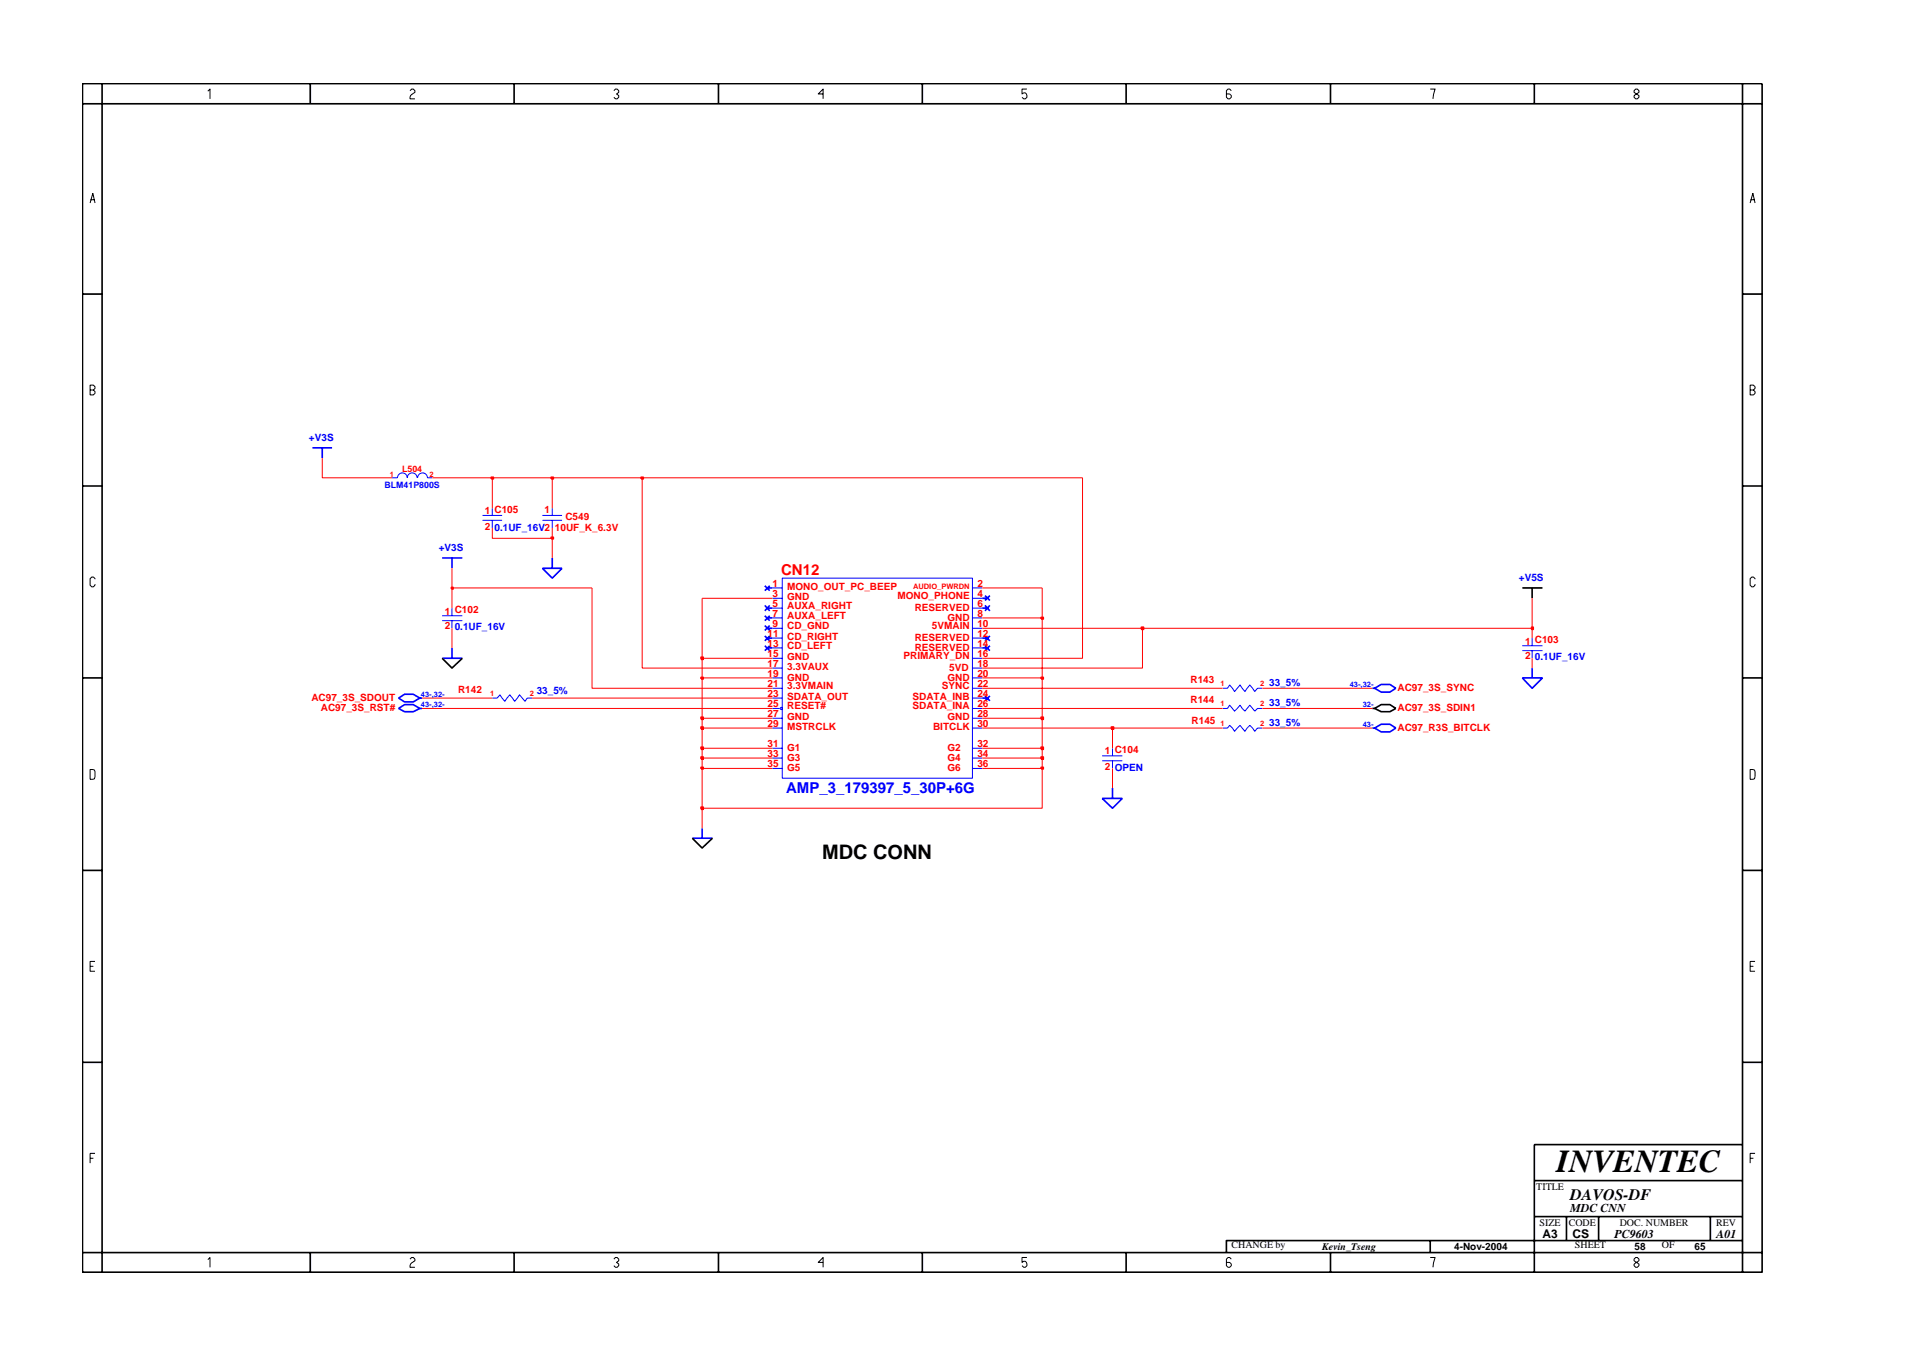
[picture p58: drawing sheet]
<svg xmlns="http://www.w3.org/2000/svg" width="297mm" height="210mm" viewBox="0 0 297 210" stroke-linecap="round" stroke-linejoin="round" font-family="sans-serif">
<defs><g id="words">
<text font-size="5" x="241.8" y="182">INVENTEC</text>
<text font-size="3.1" x="127.7" y="133.4">MDC CONN</text>
<text font-size="2.5" x="244" y="186.3">DAVOS-DF</text>
<text font-size="2.3" fill="#f00" x="121.4" y="89.4">CN12</text>
<text font-size="2.3" fill="#00f" x="122.1" y="123.2">AMP_3_179397_5_30P+6G</text>
<g font-size="1.9">
<text x="244" y="188.2">MDC CNN</text>
<text x="239.6" y="192.2">A3</text>
<text x="244.3" y="192.3">CS</text>
<text x="250.8" y="192.2">PC9603</text>
<text x="266.6" y="192.2">A01</text>
</g>
<g font-size="1.6" fill="#00f">
<text x="48" y="68.4">+V3S</text>
<text x="76.8" y="82.4">0.1UF_16V2</text>
<text x="68.2" y="85.5">+V3S</text>
<text x="236" y="90.2">+V5S</text>
<text x="70.6" y="97.9">0.1UF_16V</text>
<text x="83.4" y="107.8">33_5%</text>
<text x="197.2" y="106.5">33_5%</text>
<text x="238.4" y="102.6">0.1UF_16V</text>
<text x="197.2" y="112.7">33_5%</text>
<text x="197.2" y="109.6">33_5%</text>
<text x="173.2" y="119.7">OPEN</text>
</g>
<g font-size="1.6" fill="#f00">
<text x="75.3" y="79.9">1 C105</text>
<text x="75.3" y="82.2">2</text>
<text x="84.6" y="79.7">1</text>
<text x="86.2" y="82.4">10UF_K_6.3V</text>
<text x="87.8" y="80.8">C549</text>
<text x="69.1" y="95.4">1 C102</text>
<text x="120" y="92.7">3</text>
<text x="120" y="95.8">7</text>
<text x="120" y="94.3">5</text>
<text x="120" y="91.1">1</text>
<text x="122.3" y="93.2">GND</text>
<text x="122.3" y="94.6">AUXA_RIGHT</text>
<text x="122.3" y="91.5">MONO_OUT_PC_BEEP</text>
<text x="139.4" y="93.1">MONO_PHONE</text>
<text x="142.1" y="94.9">RESERVED</text>
<text x="151.8" y="94.3">6</text>
<text x="151.8" y="95.8">8</text>
<text x="151.8" y="92.7">4</text>
<text x="151.8" y="91.1">2</text>
<text x="69.1" y="97.7">2</text>
<text x="119.2" y="100.4">13</text>
<text x="119.2" y="98.9">11</text>
<text x="120" y="97.3">9</text>
<text x="122.3" y="97.7">CD_GND</text>
<text x="122.3" y="100.9">CD_LEFT</text>
<text x="122.3" y="99.3">CD_RIGHT</text>
<text x="122.3" y="96.2">AUXA_LEFT</text>
<text x="142.1" y="99.5">RESERVED</text>
<text x="142.1" y="101">RESERVED</text>
<text x="144.8" y="97.7">5VMAIN</text>
<text x="147.2" y="96.4">GND</text>
<text x="151.8" y="97.3">10</text>
<text x="151.8" y="98.9">12</text>
<text x="151.8" y="100.4">14</text>
<text x="236.9" y="100.1">1 C103</text>
<text x="71.2" y="107.6">R142</text>
<text x="119.2" y="103.6">17</text>
<text x="119.2" y="106.7">21</text>
<text x="119.2" y="105.1">19</text>
<text x="119.2" y="102.1">15</text>
<text x="122.3" y="104">3.3VAUX</text>
<text x="122.3" y="107">3.3VMAIN</text>
<text x="122.3" y="105.7">GND</text>
<text x="122.3" y="102.6">GND</text>
<text x="140.4" y="102.4">PRIMARY_DN</text>
<text x="146.3" y="107">SYNC</text>
<text x="147.2" y="105.7">GND</text>
<text x="147.5" y="104.2">5VD</text>
<text x="151.8" y="103.6">18</text>
<text x="151.8" y="105.1">20</text>
<text x="151.8" y="102.1">16</text>
<text x="151.8" y="106.7">22</text>
<text x="184.9" y="106.1">R143</text>
<text x="217.1" y="107.3">AC97_3S_SYNC</text>
<text x="236.9" y="102.4">2</text>
<text x="48.4" y="108.8">AC97_3S_SDOUT</text>
<text x="49.8" y="110.4">AC97_3S_RST#</text>
<text x="119.2" y="111.4">27</text>
<text x="119.2" y="112.9">29</text>
<text x="119.2" y="109.8">25</text>
<text x="119.2" y="108.2">23</text>
<text x="122.3" y="111.9">GND</text>
<text x="122.3" y="113.3">MSTRCLK</text>
<text x="122.3" y="110.2">RESET#</text>
<text x="122.3" y="108.6">SDATA_OUT</text>
<text x="141.8" y="110.2">SDATA_INA</text>
<text x="141.8" y="108.6">SDATA_INB</text>
<text x="145" y="113.3">BITCLK</text>
<text x="147.2" y="111.9">GND</text>
<text x="151.8" y="111.4">28</text>
<text x="151.8" y="112.9">30</text>
<text x="151.8" y="109.8">26</text>
<text x="151.8" y="108.2">24</text>
<text x="184.9" y="109.2">R144</text>
<text x="185.1" y="112.5">R145</text>
<text x="217.1" y="113.5">AC97_R3S_BITCLK</text>
<text x="217.1" y="110.3">AC97_3S_SDIN1</text>
<text x="119.2" y="116">31</text>
<text x="119.2" y="117.5">33</text>
<text x="119.2" y="119.1">35</text>
<text x="122.3" y="116.6">G1</text>
<text x="122.3" y="118.1">G3</text>
<text x="122.3" y="119.7">G5</text>
<text x="147.2" y="118.1">G4</text>
<text x="147.2" y="116.6">G2</text>
<text x="147.2" y="119.7">G6</text>
<text x="151.8" y="117.5">34</text>
<text x="151.8" y="119.1">36</text>
<text x="151.8" y="116">32</text>
<text x="171.6" y="117.1">1 C104</text>
<text x="171.6" y="119.5">2</text>
</g>
<g font-size="1.6">
<text x="238.7" y="184.8">TITLE</text>
<text x="239.2" y="190.4">SIZE</text>
<text x="243.7" y="190.4">CODE</text>
<text x="251.6" y="190.4">DOC. NUMBER</text>
<text x="266.6" y="190.4">REV</text>
<text x="191.3" y="193.9">CHANGE by</text>
<text x="205.4" y="194.1">Kevin_Tseng</text>
<text x="225.9" y="194.1">4-Nov-2004</text>
<text x="244.7" y="193.9">SHEET</text>
<text x="253.9" y="194.1">58</text>
<text x="258.2" y="193.9">OF</text>
<text x="263.3" y="194.1">65</text>
</g>
<text font-size="1.4" fill="#00f" x="59.7" y="75.8">BLM41P800S</text>
<text font-size="1.4" fill="#f00" x="62.5" y="73.3">L504</text>
<g font-size="1.2" fill="#f00">
<text x="60.6" y="74">1</text>
<text x="66.7" y="74">2</text>
<text x="141.8" y="91.4">AUDIO_PWRDN</text>
<text x="189.6" y="106.5">1</text>
<text x="195.8" y="106.5">2</text>
<text x="76.1" y="108.1">1</text>
<text x="82.3" y="108.1">2</text>
<text x="189.6" y="109.7">1</text>
<text x="189.6" y="112.7">1</text>
<text x="195.8" y="109.6">2</text>
<text x="195.8" y="112.7">2</text>
</g>
<g font-size="1.2" fill="#00f">
<text x="209.7" y="106.7">43-,32-</text>
<text x="65.4" y="108.2">43-,32-</text>
<text x="65.4" y="109.8">43-,32-</text>
<text x="211.7" y="112.9">43-</text>
<text x="211.7" y="109.8">32-</text>
</g>
</g></defs>
<g fill="none" stroke="#00f" stroke-width=".25">
<path d="M48.5 69.5h3.1M50.1 69.5v1.6M68.7 86.6h3.1M70.2 86.6v1.7M84.3 88.3h3l-1.5 1.5zM85.8 86.6v1.7M118.8 91l.8 .7M118.8 94l.8 .9M118.8 95.6l.8 .8M118.8 97.1l.8 .8M118.8 98.7l.8 .8M119.2 91.3h.8"/>
<path d="M119.2 94.4h.8M119.2 96h.8M119.2 97.6h.8M119.2 99.1h.8M119.6 91l-.8 .7M119.6 94l-.8 .9M119.6 95.6l-.8 .8M119.6 97.1l-.8 .8M119.6 98.7l-.8 .8M152.6 94.4h.8M152.6 99.1h.8M152.6 92.9h.8"/>
<path d="M153 92.5l.8 .7M153 94l.8 .9M153 98.7l.8 .8M153.8 92.5l-.8 .7M153.8 94l-.8 .9M153.8 98.7l-.8 .8M61.9 108.4l1-.6h1.3l1 .6-1 .6h-1.3zM61.9 110l1-.6h1.3l1 .6-1 .5h-1.3zM65.2 108.4h.4M65.2 110h.4M68.7 102.2h3.1M70.2 100.6v1.6"/>
<path d="M118.8 100.3l.8 .7M119.2 100.6h.8M119.6 100.3l-.8 .7M152.6 108.4h.8M152.6 100.6h.8M153 100.3l.8 .7M153 108.1l.8 .7M153.8 100.3l-.8 .7M153.8 108.1l-.8 .7M213.2 113.1h.4M213.2 106.9h.4M213.6 113.1l1-.6h1.3l1 .6-1 .6h-1.3z"/>
<path d="M213.6 106.9l1-.6h1.3l1 .6-1 .6h-1.3zM236.5 105.3h3.1l-1.6 1.6zM238 103.7v1.6M107.6 130.2h3.1M109.1 128.6v1.6M171.2 124h3.2l-1.6 1.5zM172.8 122.4v1.6"/>
</g>
<path d="M236.5 91.3h3.1M238 91.3v1.6M68.7 102.2l1.5 1.5 1.6-1.5M213.2 110h.4M213.6 110l1-.6h1.3l1 .6-1 .5h-1.3zM107.6 130.2l1.5 1.5 1.6-1.5" fill="none" stroke="#000" stroke-width=".25"/>
<g fill="none" stroke="#00f" stroke-width=".16">
<path d="M60.9 74.2h.9a.76 .76 0 0 1 .7-.8 .76 .76 0 0 1 .8 .8 .76 .76 0 0 1 .7-.8 .76 .76 0 0 1 .8 .8M64.9 74.2a.76 .76 0 0 1 .7-.8 .76 .76 0 0 1 .8 .8h.8M76.5 78.9v1.1M85.8 78.9v1.1M68.7 95.6h3.1M68.7 96.4h3.1M70.2 94.4v1.2M70.2 96.4v1.2M75 80h3M75 80.8h3M76.5 80.8v1.2M84.3 80h3"/>
<path d="M84.3 80.8h3M85.8 80.8v1.2M120 91.3h1.5M120 92.9h1.5M120 94.4h1.5M120 96h1.5M120 97.6h1.5M120 99.1h1.5M121.5 89.8h29.6v31h-29.6zM151.1 91.3h1.5M151.1 92.9h1.5M151.1 94.4h1.5"/>
<path d="M151.1 96h1.5M151.1 97.6h1.5M151.1 99.1h1.5M238 99.1v1.2M76.5 108.4h.7l.5-.5 .7 1 .8-1 .8 1 .7-1 .9 1 .3-.5h.8M120 108.4h1.5M120 113.1h1.5M120 111.5h1.5M120 100.6h1.5M120 102.2h1.5M120 103.7h1.5M120 105.3h1.5"/>
<path d="M120 106.9h1.5M120 110h1.1M120 116.2h1.5M120 117.7h1.5M120 119.3h1.5M151.1 108.4h1.5M151.1 113.1h1.5M151.1 111.5h1.5M151.1 100.6h1.5M151.1 102.2h1.5M151.1 103.7h1.5M151.1 105.3h1.5"/>
<path d="M151.1 106.9h1.5M151.1 110h1.5M151.1 116.2h1.5M151.1 117.7h1.5M151.1 119.3h1.5M171.2 117.4h3.2M171.2 118.1h3.2M172.8 116.2v1.2M172.8 118.1v1.2M189.9 113.1h.8l.3-.5 .8 1 .8-1 .8 1 .8-1 .7 1 .5-.5h.7M189.9 106.9h.8l.3-.5 .8 1 .8-1 .8 1 .8-1 .7 1 .5-.5h.7M189.9 110h.8l.3-.5 .8 .9 .8-.9 .8 .9 .8-.9 .7 .9 .5-.4h.7"/>
<path d="M236.5 100.3h3.1M236.5 101h3.1M238 101v1.2"/>
<circle cx="121.4" cy="110" r=".17"/>
</g>
<path d="M109.1 125.5v3.1" fill="none" stroke="#f00" stroke-width=".16"/>
<path d="M108.9 125.3h.3v.4h-.3z" fill-rule="evenodd" fill="#8e2323"/>
<path d="M108.9 125.3h.3v.4h-.3z" fill="none" stroke="#f00" stroke-width=".25"/>
<path d="M109.1 119.3v6.2h52.8v-6.2M172.8 119.3v3.1" fill="none" stroke="#f00" stroke-width=".16"/>
<path d="M108.9 119.2h.3v.2h-.3z" fill-rule="evenodd" fill="#8e2323"/>
<path d="M108.9 119.2h.3v.2h-.3z" fill="none" stroke="#f00" stroke-width=".25"/>
<path d="M109.1 117.7v1.6h10.9M152.6 119.3h9.3" fill="none" stroke="#f00" stroke-width=".16"/>
<path d="M161.7 119.2h.4v.2h-.4z" fill-rule="evenodd" fill="#8e2323"/>
<path d="M161.7 119.2h.4v.2h-.4z" fill="none" stroke="#f00" stroke-width=".25"/>
<path d="M161.9 117.7v1.6" fill="none" stroke="#f00" stroke-width=".16"/>
<path d="M108.9 117.5h.3v.4h-.3z" fill-rule="evenodd" fill="#8e2323"/>
<path d="M108.9 117.5h.3v.4h-.3z" fill="none" stroke="#f00" stroke-width=".25"/>
<path d="M109.1 116.2v1.5h10.9M152.6 117.7h9.3" fill="none" stroke="#f00" stroke-width=".16"/>
<path d="M161.7 117.5h.4v.4h-.4z" fill-rule="evenodd" fill="#8e2323"/>
<path d="M161.7 117.5h.4v.4h-.4z" fill="none" stroke="#f00" stroke-width=".25"/>
<path d="M161.9 116.2v1.5" fill="none" stroke="#f00" stroke-width=".16"/>
<path d="M108.9 116h.3v.4h-.3z" fill-rule="evenodd" fill="#8e2323"/>
<path d="M108.9 116h.3v.4h-.3z" fill="none" stroke="#f00" stroke-width=".25"/>
<path d="M109.1 113.1v3.1h10.9M152.6 116.2h9.3" fill="none" stroke="#f00" stroke-width=".16"/>
<path d="M161.7 116h.4v.4h-.4z" fill-rule="evenodd" fill="#8e2323"/>
<path d="M161.7 116h.4v.4h-.4z" fill="none" stroke="#f00" stroke-width=".25"/>
<path d="M161.9 111.5v4.7M172.8 113.1v3.1" fill="none" stroke="#f00" stroke-width=".16"/>
<path d="M108.9 112.9h.3v.3h-.3z" fill-rule="evenodd" fill="#8e2323"/>
<path d="M108.9 112.9h.3v.3h-.3z" fill="none" stroke="#f00" stroke-width=".25"/>
<path d="M109.1 111.5v1.6h10.9M152.6 113.1h20.2" fill="none" stroke="#f00" stroke-width=".16"/>
<path d="M172.7 112.9h.3v.3h-.3z" fill-rule="evenodd" fill="#8e2323"/>
<path d="M172.7 112.9h.3v.3h-.3z" fill="none" stroke="#f00" stroke-width=".25"/>
<path d="M172.8 113.1h17.1M196.1 113.1h17.1" fill="none" stroke="#f00" stroke-width=".16"/>
<path d="M108.9 111.4h.3v.3h-.3z" fill-rule="evenodd" fill="#8e2323"/>
<path d="M108.9 111.4h.3v.3h-.3z" fill="none" stroke="#f00" stroke-width=".25"/>
<path d="M109.1 105.3v6.2h10.9M152.6 111.5h9.3" fill="none" stroke="#f00" stroke-width=".16"/>
<path d="M161.7 111.4h.4v.3h-.4z" fill-rule="evenodd" fill="#8e2323"/>
<path d="M161.7 111.4h.4v.3h-.4z" fill="none" stroke="#f00" stroke-width=".25"/>
<path d="M92 91.3v15.6h28M65.6 110h54.4M65.6 108.4h10.9M82.7 108.4h37.3M152.6 110h37.3M152.6 106.9h37.3M161.9 105.3v6.2M196.1 110h17.1M196.1 106.9h17.1" fill="none" stroke="#f00" stroke-width=".16"/>
<path d="M108.9 105.2h.3v.2h-.3z" fill-rule="evenodd" fill="#8e2323"/>
<path d="M108.9 105.2h.3v.2h-.3z" fill="none" stroke="#f00" stroke-width=".25"/>
<path d="M109.1 102.2v3.1h10.9M152.6 105.3h9.3" fill="none" stroke="#f00" stroke-width=".16"/>
<path d="M161.7 105.2h.4v.2h-.4z" fill-rule="evenodd" fill="#8e2323"/>
<path d="M161.7 105.2h.4v.2h-.4z" fill="none" stroke="#f00" stroke-width=".25"/>
<path d="M99.8 74.2v29.5h20.2M161.9 96v9.3M177.5 97.6v6.1h-24.9M238 102.2v1.5" fill="none" stroke="#f00" stroke-width=".16"/>
<path d="M108.9 102.1h.3v.3h-.3z" fill-rule="evenodd" fill="#8e2323"/>
<path d="M108.9 102.1h.3v.3h-.3z" fill="none" stroke="#f00" stroke-width=".25"/>
<path d="M168.2 74.2v28h-15.6M70.2 97.6v3M109.1 92.9v9.3h10.9M152.6 97.6h24.9M238 97.6v1.5" fill="none" stroke="#f00" stroke-width=".16"/>
<path d="M177.3 97.4h.4v.3h-.4z" fill-rule="evenodd" fill="#8e2323"/>
<path d="M177.3 97.4h.4v.3h-.4z" fill="none" stroke="#f00" stroke-width=".25"/>
<path d="M177.5 97.6h60.5" fill="none" stroke="#f00" stroke-width=".16"/>
<path d="M237.9 97.4h.3v.3h-.3z" fill-rule="evenodd" fill="#8e2323"/>
<path d="M237.9 97.4h.3v.3h-.3z" fill="none" stroke="#f00" stroke-width=".25"/>
<path d="M152.6 96h9.3M238 92.9v4.7" fill="none" stroke="#f00" stroke-width=".16"/>
<path d="M161.7 95.9h.4v.2h-.4z" fill-rule="evenodd" fill="#8e2323"/>
<path d="M161.7 95.9h.4v.2h-.4z" fill="none" stroke="#f00" stroke-width=".25"/>
<path d="M70.2 91.3v3.1M109.1 92.9h10.9M161.9 91.3v4.7" fill="none" stroke="#f00" stroke-width=".16"/>
<path d="M70.1 91.2h.3v.3h-.3z" fill-rule="evenodd" fill="#8e2323"/>
<path d="M70.1 91.2h.3v.3h-.3z" fill="none" stroke="#f00" stroke-width=".25"/>
<path d="M70.2 88.3v3h21.8M76.5 82v1.6h9.3v3M152.6 91.3h9.3" fill="none" stroke="#f00" stroke-width=".16"/>
<path d="M85.6 83.4h.4v.3h-.4z" fill-rule="evenodd" fill="#8e2323"/>
<path d="M85.6 83.4h.4v.3h-.4z" fill="none" stroke="#f00" stroke-width=".25"/>
<path d="M50.1 71.1v3.1h10.8M67.2 74.2h9.3v4.7M85.8 74.2v4.7M85.8 82v1.6" fill="none" stroke="#f00" stroke-width=".16"/>
<path d="M76.3 74.1h.4v.3h-.4z" fill-rule="evenodd" fill="#8e2323"/>
<path d="M76.3 74.1h.4v.3h-.4z" fill="none" stroke="#f00" stroke-width=".25"/>
<path d="M76.5 74.2h9.3" fill="none" stroke="#f00" stroke-width=".16"/>
<path d="M85.6 74.1h.4v.3h-.4z" fill-rule="evenodd" fill="#8e2323"/>
<path d="M85.6 74.1h.4v.3h-.4z" fill="none" stroke="#f00" stroke-width=".25"/>
<path d="M85.8 74.2h14" fill="none" stroke="#f00" stroke-width=".16"/>
<path d="M99.6 74.1h.3v.3h-.3z" fill-rule="evenodd" fill="#8e2323"/>
<path d="M99.6 74.1h.3v.3h-.3z" fill="none" stroke="#f00" stroke-width=".25"/>
<path d="M99.8 74.2h68.4" fill="none" stroke="#f00" stroke-width=".16"/>
<g fill="none" stroke="#000" stroke-width=".25">
<path d="M12.8 13h261v184.6h-261zM12.8 16.1h261M15.9 13v184.6M48.2 13v3.1M79.9 13v3.1M111.6 13v3.1M143.3 13v3.1M174.9 13v3.1M206.7 13v3.1M238.4 13v3.1M270.7 13v184.6M12.8 45.7h3.1"/>
<path d="M270.7 45.7h3.1M12.8 75.5h3.1M270.7 75.5h3.1M12.8 105.3h3.1M270.7 105.3h3.1M12.8 135.2h3.1M270.7 135.2h3.1M12.8 165h3.1M270.7 165h3.1M270.7 177.7h-32.3v19.9M12.8 194.5h261M48.2 194.5v3.1"/>
<path d="M79.9 194.5v3.1M111.6 194.5v3.1M143.3 194.5v3.1M174.9 194.5v3.1M206.7 194.5v3.1M222.2 192.6v1.9M238.4 183.3h32.3M238.4 188.9h32.3M243.4 188.9v3.7M248.4 188.9v3.7M265.7 188.9v3.7M270.7 192.6h-80.2v1.9"/>
</g>
<g fill="none" stroke="#000" stroke-width=".16">
<path d="M32.3 14.2l.3-.4v1.6M63.7 14.1l.3-.3h.2l.3 .3v.2l-.5 .4-.3 .4v.3h.8M95.4 14.1l.2-.3h.3l.2 .3v.2l-.3 .3 .3 .2v.3l-.2 .3h-.3l-.2-.3M127.9 14.6h-.8l.8-.8v1.6M159.5 13.8h-.7v.8l.2-.2a.5 .5 0 0 1 .5 .7l-.2 .3h-.3l-.2-.3M191.3 14.1l-.3-.3h-.2l-.3 .3v1l.3 .3h.2l.3-.3v-.3l-.3-.2h-.5M222.2 13.8h.8l-.4 1.6M253.9 14.1l.2-.3h.3l.2 .3v.2l-.7 .5v.3l.2 .3h.3l.2-.3v-.3l-.7-.5zM14 31.5l.4-1.5 .4 1.5M14.1 31h.6M271.9 31.5l.4-1.5 .4 1.5M272 31h.6"/>
<path d="M14 60.6h.5l.3-.3v-.2l-.3-.3h-.5v1.5h.5l.3-.2v-.3l-.3-.2M271.9 60.6h.5l.3-.3v-.2l-.3-.3h-.5v1.5h.5l.3-.2v-.3l-.3-.2M14.8 89.9l-.3-.3h-.2l-.3 .3v1l.3 .2h.2l.3-.2v-.2M272.7 89.9l-.3-.3h-.3l-.2 .3v1l.2 .2h.3l.3-.2v-.2M14 119.5l.7 .1 .1 .2-.1 1.1-.7 .1zM271.9 119.5l.7 .1 .1 .2-.1 1.1-.7 .1zM14 150.1h.5M14.8 149.3h-.8v1.5h.8M271.9 150.1h.5M272.7 149.3h-.8v1.5h.8M14 179.9h.5M14.8 179.1h-.8v1.5"/>
<path d="M271.9 179.9h.5M272.7 179.1h-.8v1.5M32.3 195.6l.3-.3v1.5M63.7 195.5l.3-.2h.2l.3 .2v.3l-.7 .5-.1 .2v.3h.8M95.4 195.5l.2-.2h.3l.2 .2v.3l-.3 .2 .3 .3v.2l-.2 .3h-.3l-.2-.3M127.9 196h-.8l.8-.7v1.5M159.5 195.3h-.7v.7l.2-.1a.5 .5 0 0 1 .5 .6l-.2 .3h-.3l-.2-.3M191.3 195.5l-.3-.2h-.2l-.3 .2v1l.3 .3h.2l.3-.3v-.2l-.3-.3h-.5M222.2 195.3h.8l-.4 1.5M254.1 195.3l-.2 .2v.3l.7 .5v.2l-.2 .3h-.3l-.2-.3v-.2l.7-.5v-.3l-.2-.2z"/>
</g>
<use href="#words"/>
</svg>
